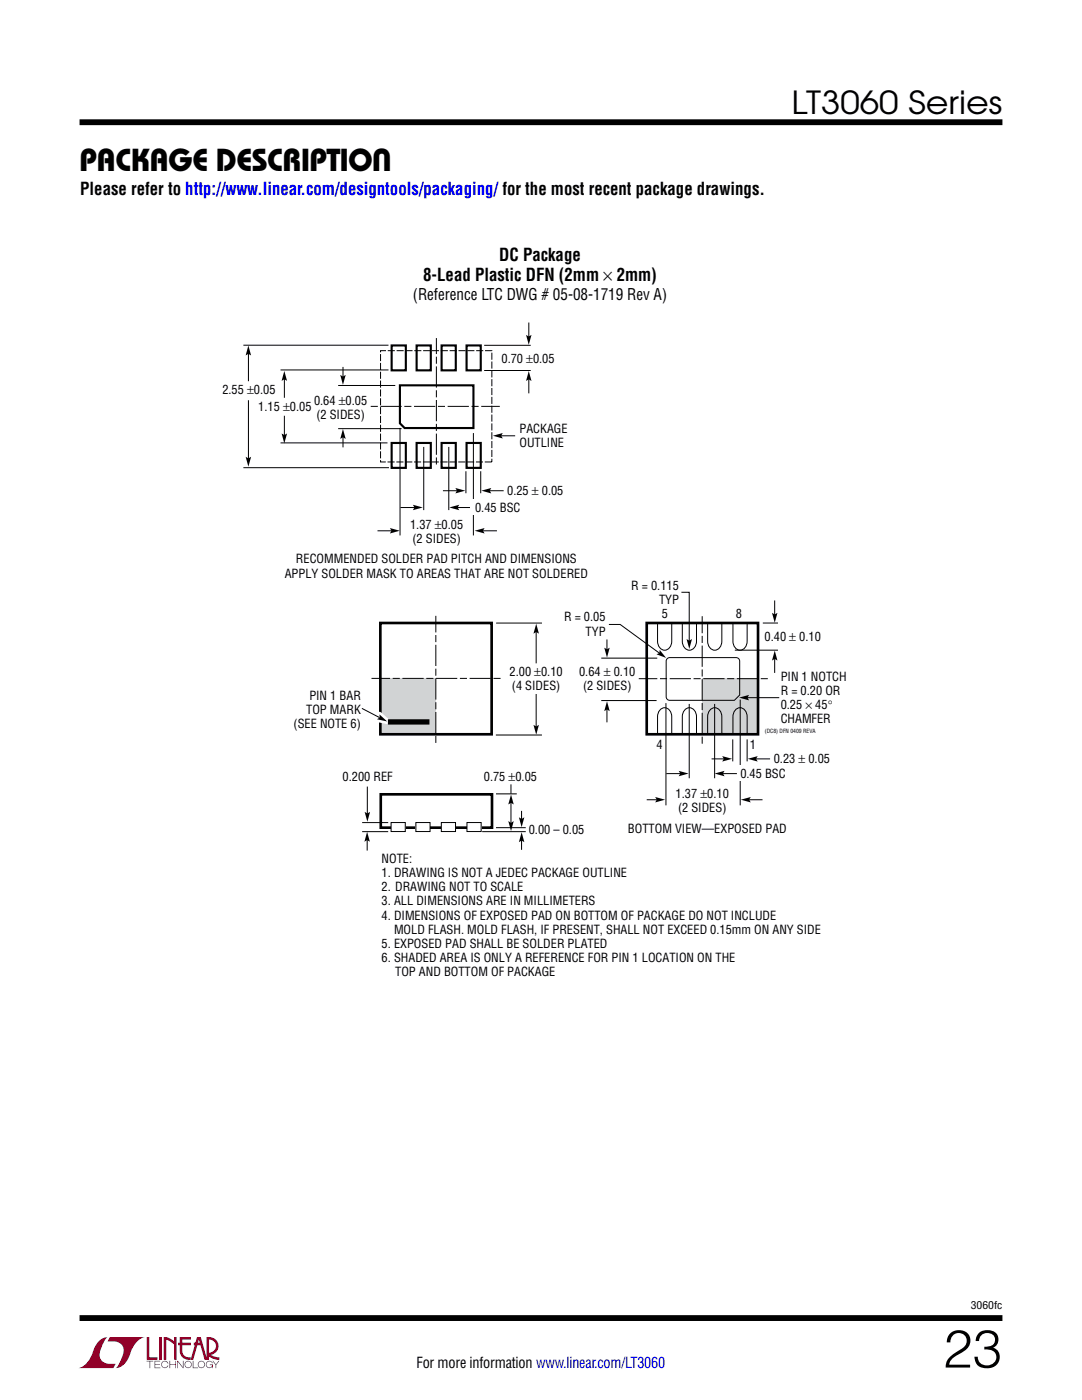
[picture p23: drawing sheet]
<svg xmlns="http://www.w3.org/2000/svg" width="216mm" height="279mm" viewBox="0 0 216 279" stroke-linecap="round" stroke-linejoin="round" font-family="sans-serif">
<defs><g id="words">
<text font-size="10.6" x="188.2" y="272.9">23</text>
<g font-size="6.3">
<text x="158" y="22.8">LT3060 Series</text>
<text x="15.9" y="34.2">Package Description</text>
</g>
<g font-size="3.5">
<text x="16" y="39">Please refer to http://www.linear.com/designtools/packaging/ for the most recent package drawings.</text>
<text x="99.6" y="52.1">DC Package</text>
<text x="84.5" y="56">8-Lead Plastic DFN (2mm × 2mm)</text>
</g>
<text font-size="3.2" x="82.4" y="59.9">(Reference LTC DWG # 05-08-1719 Rev A)</text>
<text font-size="3" x="83.1" y="273.1">For more information www.linear.com/LT3060</text>
<g font-size="2.5">
<text x="100.1" y="72.4">0.70 ±0.05</text>
<text x="44.4" y="78.7">2.55 ±0.05</text>
<text x="51.5" y="82">1.15 ±0.05</text>
<text x="62.7" y="80.8">0.64 ±0.05</text>
<text x="63.1" y="83.7">(2 SIDES)</text>
<text x="103.7" y="86.4">PACKAGE</text>
<text x="103.7" y="89.2">OUTLINE</text>
<text x="101.2" y="98.8">0.25 ± 0.05</text>
<text x="81.8" y="105.5">1.37 ±0.05</text>
<text x="94.8" y="102.2">0.45 BSC</text>
<text x="59.1" y="112.3">RECOMMENDED SOLDER PAD PITCH AND DIMENSIONS</text>
<text x="82.3" y="108.3">(2 SIDES)</text>
<text x="56.8" y="115.4">APPLY SOLDER MASK TO AREAS THAT ARE NOT SOLDERED</text>
<text x="125.9" y="117.7">R = 0.115</text>
<text x="112.5" y="124">R = 0.05</text>
<text x="131.5" y="120.5">TYP</text>
<text x="132.1" y="123.4">5</text>
<text x="146.8" y="123.4">8</text>
<text x="116.9" y="126.8">TYP</text>
<text x="152.6" y="127.9">0.40 ± 0.10</text>
<text x="101.7" y="134.9">2.00 ±0.10</text>
<text x="102.1" y="137.7">(4 SIDES)</text>
<text x="115.6" y="134.9">0.64 ± 0.10</text>
<text x="116.3" y="137.7">(2 SIDES)</text>
<text x="155.8" y="135.8">PIN 1 NOTCH</text>
<text x="61.1" y="142.5">TOP MARK</text>
<text x="61.7" y="139.7">PIN 1 BAR</text>
<text x="155.8" y="138.7">R = 0.20 OR</text>
<text x="155.8" y="141.5">0.25 × 45°</text>
<text x="58.6" y="145.4">(SEE NOTE 6)</text>
<text x="131" y="149.4">4</text>
<text x="149.6" y="149.6">1</text>
<text x="155.8" y="144.3">CHAMFER</text>
<text x="68.4" y="156">0.200 REF</text>
<text x="96.5" y="155.9">0.75 ±0.05</text>
<text x="147.7" y="155.3">0.45 BSC</text>
<text x="154.4" y="152.3">0.23 ± 0.05</text>
<text x="134.8" y="159.2">1.37 ±0.10</text>
<text x="135.3" y="162">(2 SIDES)</text>
<text x="105.5" y="166.4">0.00 – 0.05</text>
<text x="125.3" y="166.3">BOTTOM VIEW—EXPOSED PAD</text>
<text x="76.2" y="172.2">NOTE:</text>
<text x="76.2" y="175">1. DRAWING IS NOT A JEDEC PACKAGE OUTLINE</text>
<text x="76.2" y="177.9">2. DRAWING NOT TO SCALE</text>
<text x="76.2" y="180.7">3. ALL DIMENSIONS ARE IN MILLIMETERS</text>
<text x="76.2" y="183.5">4. DIMENSIONS OF EXPOSED PAD ON BOTTOM OF PACKAGE DO NOT INCLUDE</text>
<text x="76.2" y="189.2">5. EXPOSED PAD SHALL BE SOLDER PLATED</text>
<text x="76.2" y="192">6. SHADED AREA IS ONLY A REFERENCE FOR PIN 1 LOCATION ON THE</text>
<text x="78.6" y="186.3">MOLD FLASH. MOLD FLASH, IF PRESENT, SHALL NOT EXCEED 0.15mm ON ANY SIDE</text>
<text x="78.9" y="194.8">TOP AND BOTTOM OF PACKAGE</text>
</g>
<text font-size="2.1" x="193.7" y="261.2">3060fc</text>
<text font-size="1.1" x="152.6" y="146.3">(DC8) DFN 0409 REVA</text>
</g></defs>
<g fill="#910028">
<path d="M29.3 266.8h.5v4.1h1.6v.5h-2.1z"/>
<path d="M20 267.4l1-.5h.5h-.1a6.2 6.2 0 0 0-1.5 4 2.58 2.58 0 0 0 3.2 1.3l-.5 .8h-7a4.9 4.9 0 0 0 3.1-3.8l.4-.7z"/>
<path d="M21.9 266.9h7a4.9 4.9 0 0 0-3.1 3.7 3.2 3.2 0 0 1-2.7 2.4h.1a6.2 6.2 0 0 0 1.4-4.1 2.58 2.58 0 0 0-3.1-1.2z"/>
<path d="M31.8 266.8h.5v4.6h-.5z"/>
<path d="M32.7 266.8l1 .2 1 .7v-.9h.5v4.6h-.5v-3.1l-1.5-.9v4h-.5z"/>
<path d="M29.3 271.6h1.3v.1h-.6v1.3h-.2v-1.3h-.5z"/>
<path d="M30.8 271.6h1.2v.1h-1v.5h.9v.2h-.9v.5h1v.1h-1.2z"/>
<path d="M33.8 271.6h.2v.6h1v-.6h.1v1.4h-.1v-.6h-1v.6h-.2z"/>
<path d="M35.4 271.6h.1l1 1.2v-1.2h.1v1.4l-1.1-1.2v1.2h-.1z"/>
<path d="M38.5 271.6h.1v1.3h.9v.1h-1z"/>
<path d="M42.4 271.6h.1l.6 .7 .5-.7h.2l-.7 .8v.6h-.1v-.6z"/>
<path d="M35.9 266.8h2.2v.5h-1.7v.7h1.7v.5h-1.7v1.1a1.32 1.32 0 0 0 1.6 1.3v.5l1.3-4.6h.8l1.1 4.1v-4.1a1.84 1.84 0 0 1 2.3 1.4 1.84 1.84 0 0 1-1.4 2.2l.7 .4 1 .1v.5l-1.2-.2-1.1-.6v-.6a1.34 1.34 0 0 0 1.6-1.2 1.34 1.34 0 0 0-1.4-1.5v4.1h-.9l-.8-2.9h-1.3v-.5h1.2l-.2-.7-1.1 4.1a2.06 2.06 0 0 1-2.7-1.3v-1.6h-.4v-.5h.4z"/>
<path d="M37 271.8a.72 .72 0 0 1 1.2 .1 .72 .72 0 0 1-.4 1.1 .72 .72 0 0 1-1-.7h.2a.59 .59 0 0 0 .8 .5 .59 .59 0 0 0 .2-.9 .59 .59 0 0 0-1 .2v.2h-.2z"/>
<path d="M39.7 271.8a.72 .72 0 0 1 1.1 .1 .72 .72 0 0 1-.4 1.1 .72 .72 0 0 1-.9-.7h.1a.59 .59 0 0 0 .8 .5 .59 .59 0 0 0 .2-.9 .59 .59 0 0 0-1 .2v.2h-.1z"/>
<path d="M41.3 271.8a.72 .72 0 0 1 1.2 .2h-.2a.59 .59 0 0 0-.9-.1 .59 .59 0 0 0 .1 .9 .59 .59 0 0 0 .9-.4h-.5v-.1h.6v.7h-.1v-.3a.73 .73 0 0 1-1.1 .2 .73 .73 0 0 1 0-1.1z"/>
<path d="M32.4 271.8a.71 .71 0 0 1 1.2 .3h-.1a.59 .59 0 0 0-.9-.3 .59 .59 0 0 0-.1 1 .59 .59 0 0 0 .9-.3h.2a.73 .73 0 0 1-1.1 .4 .73 .73 0 0 1-.1-1.1z"/>
</g>
<path d="M15.9 24.4h184.1M15.9 263h184.1" fill="none" stroke="#000" stroke-width="1.2" stroke-linecap="butt"/>
<g fill="#d1d3d4">
<path d="M75.9 135.4h11v11.1h-11z"/>
<path d="M140.2 135.4h11.1v11.1h-11.1z"/>
</g>
<g fill="none" stroke="#000" stroke-width=".2">
<path d="M136 118.2h1.5v9.9M154.6 119.8v3.1M107 125.9v6.5M107 138.5v6.7M120 131.3h11.1M120 139.8h11M121.1 127.6v2.2M121.5 124.6h2.3l8 5.9M146.6 129.8h8.6M152.2 124.3h3M154.6 131.2v3.1M73.3 157v5.6"/>
<path d="M102 156.5v1.9M102 159.8v4.4M121.1 141.3v2.9M129 159.6h2.3M132.9 154.4h3.1M142 151.5h2.7M144 154.4h3M146.2 147.6v4.4M149.1 147.6v4.4M149.2 159.6h3M150.6 151.5h3.1M73.3 167.4v2.3"/>
<path d="M96.2 166h8.7M104.1 161.8v1.9M104.1 167.5v2.1"/>
</g>
<g fill="#000">
<path d="M107 124.5l.5 2-.5-.4-.6 .4zM120.6 129.3l.5 .3 .6-.3-.6 1.9zM131.6 129.7l1.3 1.6-1.9-.7 .6-.3zM137 127.5l.5 .4 .6-.4-.6 2zM154 122.3l.6 .3 .5-.3-.5 2zM154.6 129.8l.5 2-.5-.3-.6 .3zM106.4 144.7l.6 .3 .5-.3-.5 1.9zM121.1 139.9l.6 2-.6-.3-.5 .3zM130.7 159.1l2 .5-2 .5 .4-.5zM135.4 153.8l2 .6-2 .5 .3-.5zM142.6 154.4l2-.6-.3 .6 .3 .5zM144.1 150.9l2 .5-2 .6 .3-.6z"/>
<path d="M147.8 159.6l2-.5-.3 .5 .3 .5zM149.2 151.4l2-.5-.3 .5 .3 .6zM73.3 166l.5 2-.5-.3-.6 .3zM72.8 162l.5 .3 .5-.3-.5 2zM101.4 163.9l.6 .3 .5-.3-.5 2zM102 158.6l.5 1.9-.5-.3-.6 .3zM103.5 163.1l.6 .3 .5-.3-.5 2zM104.1 166.1l.5 2-.5-.3-.6 .3z"/>
</g>
<path d="M99.9 135.4h-25.8M153.2 135.4h-25.7M87 148.3v-25.4M140.1 148.4v-25.4" fill="none" stroke="#000" stroke-width=".2" stroke-dasharray="1.4 .5 4.2 .5" stroke-linecap="butt"/>
<path d="M76 158.5h22.2v6.7h-22.2z" fill="none" stroke="#000" stroke-width=".53"/>
<path d="M78 164.2h2.9v1.8h-2.9z" fill="#fff"/>
<path d="M78 164.2h2.9v1.8h-2.9z" fill="none" stroke="#000" stroke-width=".2"/>
<path d="M83 164.2h2.8v1.8h-2.8z" fill="#fff"/>
<path d="M83 164.2h2.8v1.8h-2.8z" fill="none" stroke="#000" stroke-width=".2"/>
<path d="M88.1 164.2h2.8v1.8h-2.8z" fill="#fff"/>
<path d="M88.1 164.2h2.8v1.8h-2.8z" fill="none" stroke="#000" stroke-width=".2"/>
<path d="M93.2 164.2h2.8v1.8h-2.8z" fill="#fff"/>
<g fill="none" stroke="#000" stroke-width=".2">
<path d="M99 124.3h9.1M131.2 124.5v3.5a1.41 1.41 0 0 0 .7 1.5 1.41 1.41 0 0 0 1.7-.3l.4-.8v-.4v-3.5M136.1 124.5v3.5a1.41 1.41 0 0 0 .8 1.5 1.41 1.41 0 0 0 1.7-.3l.3-.8 .1-.4v-3.5M141.2 124.5v3.5a1.41 1.41 0 0 0 .7 1.5 1.41 1.41 0 0 0 1.7-.3l.4-.8v-.4v-3.5M146.3 124.5v3.5a1.41 1.41 0 0 0 .7 1.5 1.41 1.41 0 0 0 1.7-.3l.3-.8 .1-.4v-3.5M147.7 139.6v21.1M148.9 139.2h6.6M98.9 146.7h9.2M99 158.4h4.1M131.2 146.5v-3.5a1.41 1.41 0 0 1 .7-1.5 1.41 1.41 0 0 1 1.7 .3l.4 .8v.4v3.5M132.9 140.3v20.4M136.1 146.5v-3.5a1.41 1.41 0 0 1 .8-1.5 1.41 1.41 0 0 1 1.7 .3l.3 .8 .1 .4v3.5"/>
<path d="M137.5 140.5v14.8M141.2 146.5v-3.5a1.41 1.41 0 0 1 .7-1.5 1.41 1.41 0 0 1 1.7 .3l.4 .8v.4v3.5M146.3 146.5v-3.5a1.41 1.41 0 0 1 .7-1.5 1.41 1.41 0 0 1 1.7 .3l.3 .8 .1 .4v3.5M72.3 166h5.2M72.3 164.2h5.2M93.2 164.2h2.8v1.8h-2.8zM99 165.2h5.9"/>
</g>
<path d="M75.9 124.3h22.2v22.2h-22.2zM129 124.3h22.3v22.2h-22.3z" fill="none" stroke="#000" stroke-width=".53"/>
<path d="M147.5 139.2l2-.5-.4 .5 .4 .6z" fill="#000"/>
<path d="M147.1 152.7h1.2v3.2h-1.2z" fill="#fff"/>
<g fill="none" stroke="#000" stroke-width=".2">
<path d="M48.6 68.9h28.9M49.6 70.3v5.8M49.6 79.9v11.8M56 73.8h21.5M56.7 75.4v4M67.5 76.9h11.4M68.4 73.2v2.2M96.6 73.9h9.3M96.6 68.9h9.3M105.5 64.4v3M105.5 75.4v3.1M48.6 93.3h29"/>
<path d="M56.7 83v4.1M67.5 85.5h12.6M68.4 87v2.3M79.8 85.4v21.5M84.6 89.2v12.6M88.4 97.9h3.1M89.6 89.2v12.6M93 94v4.4M94.5 86.4v20.5M95.9 94v4.4M97.4 97.9h3.1M99.7 87h3.1"/>
<path d="M75.3 105.9h3.1M79.9 101.3h3.1M91 101.3h3.1M96.1 105.9h3.1"/>
</g>
<g fill="#000">
<path d="M49.6 69l.5 1.9-.5-.3-.6 .3zM56.7 74l.6 2-.6-.3-.5 .3zM67.9 74.8l.5 .3 .6-.3-.6 2zM105.5 74.1l.6 1.9-.6-.3-.5 .3zM105 66.8l.5 .4 .6-.4-.6 2zM49 91.2l.6 .3 .5-.3-.5 1.9zM56.2 86.5l.5 .3 .6-.3-.6 2zM68.4 85.6l.6 2-.6-.3-.5 .3zM90.9 97.4l1.9 .5-1.9 .6 .3-.6zM96 97.9l2-.5-.3 .5 .3 .6zM98.3 87l2-.6-.3 .6 .3 .5zM77.8 105.4l2 .5-2 .6 .3-.6z"/>
<path d="M82.4 100.7l2 .6-2 .5 .3-.5zM89.7 101.3l1.9-.6-.3 .6 .3 .5zM94.7 105.9l2-.5-.3 .5 .3 .6z"/>
</g>
<path d="M78.1 68.9h2.9v5h-2.9zM79.8 76.9h14.7v8.5h-13.8l-.9-.9zM83.1 68.9h2.9v5h-2.9zM88.1 68.9h2.8v5h-2.8zM93.1 68.9h2.8v5h-2.8zM78.1 88.4h2.9v5h-2.9zM83.1 88.4h2.9v5h-2.9zM88.1 88.4h2.8v5h-2.8zM93.1 88.4h2.8v5h-2.8z" fill="none" stroke="#000" stroke-width=".42"/>
<path d="M74 81.1h25.7M87.1 92.7v-25.2" fill="none" stroke="#000" stroke-width=".2" stroke-dasharray="1.4 .5 4.2 .5" stroke-linecap="butt"/>
<path d="M75.9 70h22.2v22.2h-22.2z" fill="none" stroke="#000" stroke-width=".2" stroke-dasharray="1.4 .4" stroke-linecap="butt"/>
<path d="M93.9 99.7h1.1v3.1h-1.1z" fill="#fff"/>
<path d="M72.2 141.4l3.5 1.8" fill="none" stroke="#fff" stroke-width="1.1" stroke-linecap="butt"/>
<path d="M75.7 142.6l1.5 1.4-2-.5 .6-.3z" fill="#fff"/>
<path d="M75.7 142.6l1.5 1.4-2-.5 .6-.3z" fill="none" stroke="#fff" stroke-width="1.1" stroke-linecap="butt"/>
<path d="M75.7 142.6l1.5 1.4-2-.5 .6-.3z" fill="#000"/>
<path d="M56 88.4h21.3M133.1 131.4l.5-.2h13.3a.71 .71 0 0 1 .7 .7v6.8l-1.1 1.1h-12.9a.71 .71 0 0 1-.7-.7v-7.2zM72.2 141.4l3.5 1.8M142.6 140.5v14.8" fill="none" stroke="#000" stroke-width=".2"/>
<path d="M77.4 144.1h8.3" fill="none" stroke="#000" stroke-width="1.1" stroke-linecap="butt"/>
<use href="#words"/>
</svg>
